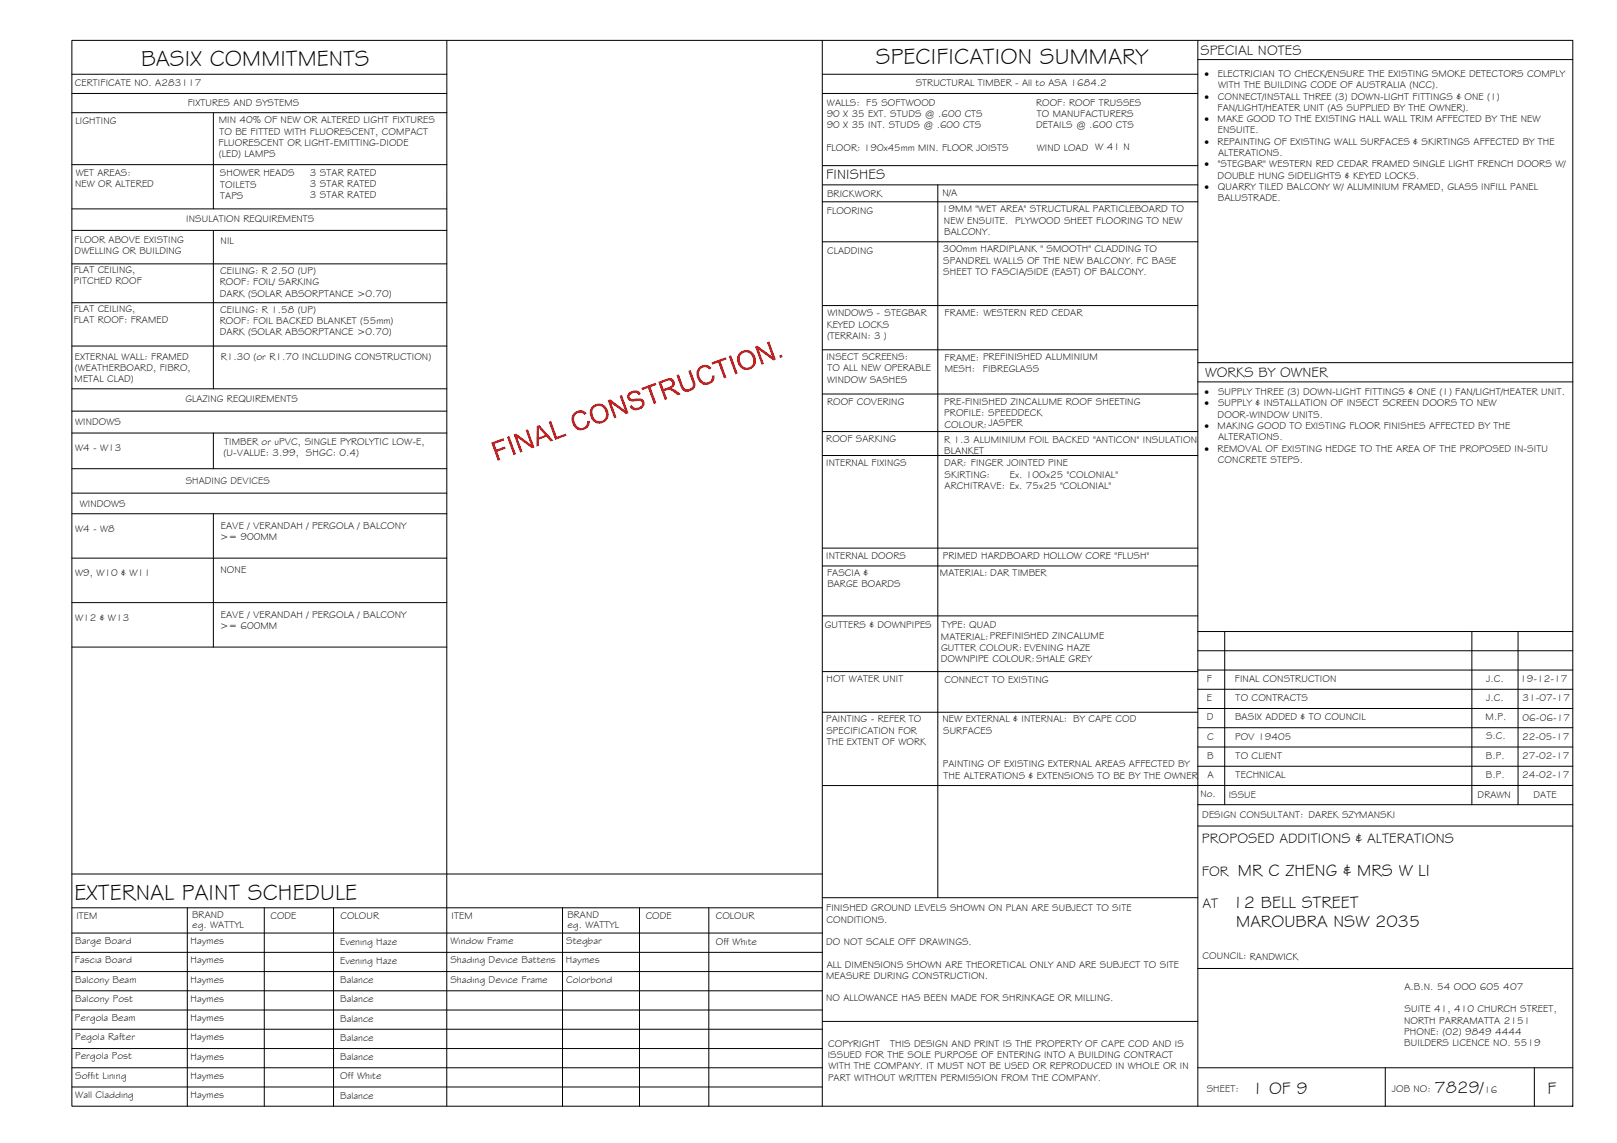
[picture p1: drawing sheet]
<svg xmlns="http://www.w3.org/2000/svg" width="420mm" height="297mm" viewBox="0 0 420 297" stroke-linecap="round" stroke-linejoin="round" font-family="sans-serif">
<defs><g id="words">
<g font-size="5.9">
<text x="36.7" y="17.2">BASIX COMMITMENTS</text>
<text x="227.6" y="16.8">SPECIFICATION SUMMARY</text>
<text x="19.4" y="233.8">EXTERNAL PAINT SCHEDULE</text>
</g>
<g font-size="4.5">
<text x="321.7" y="227.6">MR C ZHENG &amp; MRS W LI</text>
<text x="320.3" y="235.9">12 BELL STREET</text>
<text x="321.2" y="240.9">MAROUBRA NSW 2035</text>
<text x="325.3" y="284.2">1 OF 9</text>
<text x="372.7" y="284.1">7829/</text>
<text x="402.1" y="284.2">F</text>
</g>
<g font-size="3.7">
<text x="311.9" y="14.3">SPECIAL NOTES</text>
<text x="214.7" y="46.6">FINISHES</text>
<text x="313.1" y="98.1">WORKS BY OWNER</text>
<text x="312.3" y="219.2">PROPOSED ADDITIONS &amp; ALTERATIONS</text>
<text x="312.3" y="227.5">FOR</text>
<text x="312.4" y="235.9">AT</text>
</g>
<g font-size="2.6">
<text x="19.5" y="22.5">CERTIFICATE NO. A283117</text>
<text x="237.9" y="22.4">STRUCTURAL TIMBER - All to ASA 1684.2</text>
<text x="313" y="20">·</text>
<text x="316.4" y="20">ELECTRICIAN TO CHECK/ENSURE THE EXISTING SMOKE DETECTORS COMPLY</text>
<text x="316.5" y="22.9">WITH THE BUILDING CODE OF AUSTRALIA (NCC).</text>
<text x="48.8" y="27.5">FIXTURES AND SYSTEMS</text>
<text x="214.9" y="27.4">WALLS: F5 SOFTWOOD</text>
<text x="269.2" y="27.4">ROOF: ROOF TRUSSES</text>
<text x="313" y="25.9">·</text>
<text x="316.4" y="28.8">FAN/LIGHT/HEATER UNIT (AS SUPPLIED BY THE OWNER).</text>
<text x="316.5" y="25.9">CONNECT/INSTALL THREE (3) DOWN-LIGHT FITTINGS &amp; ONE (1)</text>
<text x="19.6" y="32.2">LIGHTING</text>
<text x="56.8" y="32">MIN 40% OF NEW OR ALTERED LIGHT FIXTURES</text>
<text x="57" y="35">TO BE FITTED WITH FLUORESCENT, COMPACT</text>
<text x="214.8" y="30.4">90 X 35 EXT. STUDS @ .600 CTS</text>
<text x="214.8" y="33.3">90 X 35 INT. STUDS @ .600 CTS</text>
<text x="269.2" y="33.3">DETAILS @ .600 CTS</text>
<text x="269.4" y="30.4">TO MANUFACTURERS</text>
<text x="313" y="31.7">·</text>
<text x="316.4" y="31.7">MAKE GOOD TO THE EXISTING HALL WALL TRIM AFFECTED BY THE NEW</text>
<text x="316.4" y="34.7">ENSUITE.</text>
<text x="56.8" y="37.9">FLUORESCENT OR LIGHT-EMITTING-DIODE</text>
<text x="56.9" y="40.8">(LED) LAMPS</text>
<text x="214.7" y="39.2">FLOOR: 190x45mm MIN. FLOOR JOISTS</text>
<text x="269.4" y="39.2">WIND LOAD W 41 N</text>
<text x="313" y="37.6">·</text>
<text x="316.4" y="37.6">REPAINTING OF EXISTING WALL SURFACES &amp; SKIRTINGS AFFECTED BY THE</text>
<text x="316.5" y="40.5">ALTERATIONS.</text>
<text x="19.7" y="45.8">WET AREAS:</text>
<text x="57.2" y="45.8">SHOWER HEADS</text>
<text x="80.5" y="45.6">3 STAR RATED</text>
<text x="313" y="43.5">·</text>
<text x="316.4" y="46.4">DOUBLE HUNG SIDELIGHTS &amp; KEYED LOCKS.</text>
<text x="316.4" y="43.5">&quot;STEGBAR&quot; WESTERN RED CEDAR FRAMED SINGLE LIGHT FRENCH DOORS W/</text>
<text x="19.5" y="48.7">NEW OR ALTERED</text>
<text x="57.2" y="48.7">TOILETS</text>
<text x="57.2" y="51.7">TAPS</text>
<text x="80.5" y="48.6">3 STAR RATED</text>
<text x="80.5" y="51.5">3 STAR RATED</text>
<text x="214.9" y="51.2">BRICKWORK</text>
<text x="244.9" y="51">N/A</text>
<text x="313" y="49.4">·</text>
<text x="316.4" y="52.3">BALUSTRADE.</text>
<text x="316.5" y="49.4">QUARRY TILED BALCONY W/ ALUMINIUM FRAMED, GLASS INFILL PANEL</text>
<text x="48.4" y="57.8">INSULATION REQUIREMENTS</text>
<text x="214.8" y="55.7">FLOORING</text>
<text x="244.7" y="55.2">19MM &quot;WET AREA&quot; STRUCTURAL PARTICLEBOARD TO</text>
<text x="245.3" y="58.1">NEW ENSUITE. PLYWOOD SHEET FLOORING TO NEW</text>
<text x="19.4" y="63.2">FLOOR ABOVE EXISTING</text>
<text x="57.3" y="63.4">NIL</text>
<text x="245" y="65.6">300mm HARDIPLANK &quot; SMOOTH&quot; CLADDING TO</text>
<text x="245.3" y="61">BALCONY.</text>
<text x="19.2" y="71">FLAT CEILING,</text>
<text x="19.4" y="66.1">DWELLING OR BUILDING</text>
<text x="57.2" y="71.2">CEILING: R 2.50 (UP)</text>
<text x="214.9" y="66.1">CLADDING</text>
<text x="245.1" y="68.5">SPANDREL WALLS OF THE NEW BALCONY. FC BASE</text>
<text x="245.1" y="71.5">SHEET TO FASCIA/SIDE (EAST) OF BALCONY.</text>
<text x="19.2" y="73.9">PITCHED ROOF</text>
<text x="57.1" y="74.1">ROOF: FOIL/ SARKING</text>
<text x="57.1" y="77.1">DARK (SOLAR ABSORPTANCE &gt;0.70)</text>
<text x="19.2" y="81.1">FLAT CEILING,</text>
<text x="57.2" y="81.3">CEILING: R 1.58 (UP)</text>
<text x="215" y="82.2">WINDOWS - STEGBAR</text>
<text x="245.5" y="82.2">FRAME: WESTERN RED CEDAR</text>
<text x="19.2" y="84">FLAT ROOF: FRAMED</text>
<text x="57.1" y="84.2">ROOF: FOIL BACKED BLANKET (55mm)</text>
<text x="57.1" y="87.2">DARK (SOLAR ABSORPTANCE &gt;0.70)</text>
<text x="214.8" y="85.1">KEYED LOCKS</text>
<text x="214.9" y="88.1">(TERRAIN: 3 )</text>
<text x="19.4" y="93.4">EXTERNAL WALL: FRAMED</text>
<text x="57.3" y="93.7">R1.30 (or R1.70 INCLUDING CONSTRUCTION)</text>
<text x="214.7" y="93.6">INSECT SCREENS:</text>
<text x="245.5" y="93.7">FRAME: PREFINISHED ALUMINIUM</text>
<text x="19.4" y="99.3">METAL CLAD)</text>
<text x="19.4" y="96.4">(WEATHERBOARD, FIBRO,</text>
<text x="214.9" y="99.5">WINDOW SASHES</text>
<text x="215" y="96.5">TO ALL NEW OPERABLE</text>
<text x="245.5" y="96.7">MESH:</text>
<text x="255.4" y="96.6">FIBREGLASS</text>
<text x="48.2" y="104.5">GLAZING REQUIREMENTS</text>
<text x="214.9" y="105.1">ROOF COVERING</text>
<text x="245.3" y="105.3">PRE-FINISHED ZINCALUME ROOF SHEETING</text>
<text x="313" y="102.7">·</text>
<text x="313" y="105.6">·</text>
<text x="316.5" y="102.7">SUPPLY THREE (3) DOWN-LIGHT FITTINGS &amp; ONE (1) FAN/LIGHT/HEATER UNIT.</text>
<text x="316.5" y="105.6">SUPPLY &amp; INSTALLATION OF INSECT SCREEN DOORS TO NEW</text>
<text x="19.5" y="110.4">WINDOWS</text>
<text x="245.3" y="108.2">PROFILE: SPEEDDECK</text>
<text x="245.4" y="111.1">COLOUR:JASPER</text>
<text x="313" y="111.5">·</text>
<text x="316.4" y="108.6">DOOR-WINDOW UNITS.</text>
<text x="316.4" y="111.5">MAKING GOOD TO EXISTING FLOOR FINISHES AFFECTED BY THE</text>
<text x="19.5" y="117.3">W4 - W13</text>
<text x="58.1" y="118.5">(U-VALUE: 3.99, SHGC: 0.4)</text>
<text x="58.3" y="115.5">TIMBER or uPVC, SINGLE PYROLYTIC LOW-E,</text>
<text x="214.7" y="114.9">ROOF SARKING</text>
<text x="245.3" y="115">R 1.3 ALUMINIUM FOIL BACKED &quot;ANTICON&quot; INSULATION</text>
<text x="245.4" y="117.9">BLANKET</text>
<text x="313" y="117.4">·</text>
<text x="316.4" y="117.4">REMOVAL OF EXISTING HEDGE TO THE AREA OF THE PROPOSED IN-SITU</text>
<text x="316.5" y="114.4">ALTERATIONS.</text>
<text x="48.3" y="125.7">SHADING DEVICES</text>
<text x="214.7" y="121">INTERNAL FIXINGS</text>
<text x="245.3" y="121.2">DAR: FINGER JOINTED PINE</text>
<text x="245.4" y="124.2">SKIRTING:</text>
<text x="262.4" y="124.2">Ex. 100x25 &quot;COLONIAL&quot;</text>
<text x="316.5" y="120.3">CONCRETE STEPS.</text>
<text x="20.7" y="131.6">WINDOWS</text>
<text x="245.4" y="127.1">ARCHITRAVE: Ex. 75x25 &quot;COLONIAL&quot;</text>
<text x="57.3" y="137.5">EAVE / VERANDAH / PERGOLA / BALCONY</text>
<text x="19.5" y="138.3">W4 - W8</text>
<text x="57.2" y="140.4">&gt;= 900MM</text>
<text x="19.5" y="149.8">W9, W10 &amp; W11</text>
<text x="57.3" y="149">NONE</text>
<text x="214.7" y="145.3">INTERNAL DOORS</text>
<text x="214.9" y="149.7">FASCIA &amp;</text>
<text x="244.2" y="149.7">MATERIAL: DAR TIMBER</text>
<text x="245" y="145.2">PRIMED HARDBOARD HOLLOW CORE &quot;FLUSH&quot;</text>
<text x="215" y="152.6">BARGE BOARDS</text>
<text x="19.5" y="161.4">W12 &amp; W13</text>
<text x="57.3" y="160.6">EAVE / VERANDAH / PERGOLA / BALCONY</text>
<text x="57.2" y="163.5">&gt;= 600MM</text>
<text x="214.3" y="163.1">GUTTERS &amp; DOWNPIPES</text>
<text x="244.5" y="166.2">MATERIAL:PREFINISHED ZINCALUME</text>
<text x="244.7" y="163.3">TYPE: QUAD</text>
<text x="244.5" y="172.1">DOWNPIPE COLOUR:SHALE GREY</text>
<text x="244.5" y="169.2">GUTTER COLOUR: EVENING HAZE</text>
<text x="214.8" y="177.2">HOT WATER UNIT</text>
<text x="245.4" y="177.4">CONNECT TO EXISTING</text>
<text x="313.6" y="177.2">F</text>
<text x="320.9" y="177.2">FINAL CONSTRUCTION</text>
<text x="386.2" y="177.1">J.C.</text>
<text x="395" y="177.3">19-12-17</text>
<text x="313.6" y="182.2">E</text>
<text x="321.1" y="182.2">TO CONTRACTS</text>
<text x="386.2" y="182.2">J.C.</text>
<text x="395.6" y="182.3">31-07-17</text>
<text x="214.7" y="187.7">PAINTING - REFER TO</text>
<text x="214.7" y="190.7">SPECIFICATION FOR</text>
<text x="244.9" y="187.7">NEW EXTERNAL &amp; INTERNAL: BY CAPE COD</text>
<text x="245.1" y="190.7">SURFACES</text>
<text x="313.6" y="187.2">D</text>
<text x="320.9" y="187.2">BASIX ADDED &amp; TO COUNCIL</text>
<text x="386" y="187.1">M.P.</text>
<text x="395.6" y="187.3">06-06-17</text>
<text x="214.8" y="193.6">THE EXTENT OF WORK</text>
<text x="313.7" y="197.2">B</text>
<text x="313.7" y="192.2">C</text>
<text x="320.9" y="192.2">POV 19405</text>
<text x="321.1" y="197.2">TO CLIENT</text>
<text x="386.1" y="197.1">B.P.</text>
<text x="386.1" y="192.1">S.C.</text>
<text x="395.5" y="197.3">27-02-17</text>
<text x="395.5" y="192.3">22-05-17</text>
<text x="245" y="199.4">PAINTING OF EXISTING EXTERNAL AREAS AFFECTED BY</text>
<text x="245.1" y="202.4">THE ALTERATIONS &amp; EXTENSIONS TO BE BY THE OWNER</text>
<text x="313.7" y="202.2">A</text>
<text x="321.1" y="202.2">TECHNICAL</text>
<text x="386.1" y="202.1">B.P.</text>
<text x="395.5" y="202.3">24-02-17</text>
<text x="311.9" y="207.1">No.</text>
<text x="319.3" y="207.3">ISSUE</text>
<text x="383.9" y="207.5">DRAWN</text>
<text x="398.5" y="207.4">DATE</text>
<text x="312.4" y="212.6">DESIGN CONSULTANT: DAREK SZYMANSKI</text>
<text x="19.8" y="238.9">ITEM</text>
<text x="49.9" y="238.6">BRAND</text>
<text x="70.3" y="238.9">CODE</text>
<text x="88.5" y="238.8">COLOUR</text>
<text x="117.3" y="238.9">ITEM</text>
<text x="147.4" y="238.6">BRAND</text>
<text x="167.8" y="238.9">CODE</text>
<text x="186" y="238.8">COLOUR</text>
<text x="214.7" y="236.8">FINISHED GROUND LEVELS SHOWN ON PLAN ARE SUBJECT TO SITE</text>
<text x="214.8" y="239.7">CONDITIONS.</text>
<text x="19.5" y="245.4">Barge Board</text>
<text x="49.5" y="245.4">Haymes</text>
<text x="50" y="241.1">eg. WATTYL</text>
<text x="88.4" y="245.5">Evening Haze</text>
<text x="117" y="245.3">Window Frame</text>
<text x="147.1" y="245.4">Stegbar</text>
<text x="147.5" y="241.1">eg. WATTYL</text>
<text x="186" y="245.5">Off White</text>
<text x="214.7" y="245.6">DO NOT SCALE OFF DRAWINGS.</text>
<text x="19.5" y="250.4">Fascia Board</text>
<text x="49.5" y="250.4">Haymes</text>
<text x="88.4" y="250.5">Evening Haze</text>
<text x="117" y="250.4">Shading Device Battens</text>
<text x="147.1" y="250.4">Haymes</text>
<text x="214.8" y="251.5">ALL DIMENSIONS SHOWN ARE THEORETICAL ONLY AND ARE SUBJECT TO SITE</text>
<text x="312.5" y="249.3">COUNCIL: RANDWICK</text>
<text x="19.5" y="255.4">Balcony Beam</text>
<text x="49.5" y="255.4">Haymes</text>
<text x="88.4" y="255.5">Balance</text>
<text x="117" y="255.4">Shading Device Frame</text>
<text x="147.1" y="255.3">Colorbond</text>
<text x="214.7" y="254.4">MEASURE DURING CONSTRUCTION.</text>
<text x="364.9" y="257.3">A.B.N. 54 OOO 605 407</text>
<text x="19.6" y="260.3">Balcony Post</text>
<text x="49.5" y="260.4">Haymes</text>
<text x="88.4" y="260.5">Balance</text>
<text x="214.7" y="260.3">NO ALLOWANCE HAS BEEN MADE FOR SHRINKAGE OR MILLING.</text>
<text x="364.9" y="263.1">SUITE 41, 410 CHURCH STREET,</text>
<text x="19.5" y="265.4">Pergola Beam</text>
<text x="49.5" y="265.4">Haymes</text>
<text x="88.4" y="265.5">Balance</text>
<text x="364.8" y="266">NORTH PARRAMATTA 2151</text>
<text x="364.9" y="269">PHONE: (02) 9849 4444</text>
<text x="19.5" y="270.4">Pegola Rafter</text>
<text x="19.5" y="275.3">Pergola Post</text>
<text x="49.5" y="270.4">Haymes</text>
<text x="49.5" y="275.4">Haymes</text>
<text x="88.4" y="270.5">Balance</text>
<text x="88.4" y="275.5">Balance</text>
<text x="215.1" y="274.9">ISSUED FOR THE SOLE PURPOSE OF ENTERING INTO A BUILDING CONTRACT</text>
<text x="215.2" y="272">COPYRIGHT</text>
<text x="231.3" y="272">THIS DESIGN AND PRINT IS THE PROPERTY OF CAPE COD AND IS</text>
<text x="364.9" y="271.9">BUILDERS LICENCE NO. 5519</text>
<text x="19.5" y="280.4">Soffit Lining</text>
<text x="49.5" y="280.4">Haymes</text>
<text x="88.4" y="280.5">Off White</text>
<text x="215.2" y="280.8">PART WITHOUT WRITTEN PERMISSION FROM THE COMPANY.</text>
<text x="215.3" y="277.9">WITH THE COMPANY. IT MUST NOT BE USED OR REPRODUCED IN WHOLE OR IN</text>
<text x="19.5" y="285.4">Wall Cladding</text>
<text x="49.5" y="285.4">Haymes</text>
<text x="88.4" y="285.5">Balance</text>
<text x="313.6" y="283.8">SHEET:</text>
<text x="361.7" y="283.9">JOB NO:</text>
<text x="385.6" y="284.1">16</text>
</g>
</g></defs>
<!-- layer: BORDER -->
<g fill="none" stroke="#000" stroke-width=".26">
<path d="M18.7 10.5h390v277h-390zM116.1 10.5v277M213.7 19.3h97.5M213.7 10.5v277M311.2 15.5h97.5M311.2 10.5v277M213.7 24.3h97.5M213.7 52.4h97.5M213.8 48h97.4M213.8 43h97.4M243.7 48v185.3M213.7 79.4h97.5"/>
<path d="M213.7 62.8h97.5M213.7 90.9h97.5M311.2 94.2h97.5M311.2 99.2h97.5M213.7 112.2h97.5M213.7 102.4h97.5M213.7 118.4h97.5M213.7 142.4h97.5M213.7 147.1h97.5M213.7 174.5h97.5M213.7 160.1h97.5M311.2 179.1h97.5"/>
<path d="M311.2 174.1h97.5M311.2 169.1h97.5M311.2 164.1h97.5M318.2 164.1v45M382.4 164.1v45M394.4 164.1v45M213.7 185.1h97.5M311.2 199.1h97.5M311.2 194.1h97.5M311.2 189.1h97.5M311.2 184.1h97.5M213.7 204.1h97.5"/>
<path d="M311.2 204.1h97.5M311.2 214.7h97.5M311.2 209.1h97.5M18.7 227.1h195M18.7 235.9h195M48.7 235.9v51.6M68.7 235.9v51.6M86.7 235.9v51.6M146.2 235.9v51.6M166.2 235.9v51.6M184.2 235.9v51.6M213.7 233.3h97.5"/>
<path d="M18.7 242.5h195M18.7 247.5h195M18.7 252.5h195M18.7 257.5h195M311.2 251.7h97.5M18.7 277.5h195M18.7 262.5h195M18.7 267.5h195M18.7 272.5h195M213.7 265.4h97.5M311.2 277.5h97.5M359.9 277.5v10"/>
<path d="M398.7 277.5v10M18.7 282.5h195"/>
</g>
<!-- layer: BASIX -->
<g fill="none" stroke="#000" stroke-width=".26">
<path d="M18.7 19.3h97.4M18.7 24.3h97.4M18.7 29.3h97.4M55.4 29.3v25M18.7 42.8h97.4M18.7 54.3h97.4M18.7 59.9h97.4M55.4 59.9v41.1M18.7 68.6h97.4M18.7 78.7h97.4M18.7 89.9h97.4M18.7 106.8h97.4"/>
<path d="M18.7 112.5h97.4M18.7 101h97.4M55.4 112.5v9.3M18.7 121.8h97.4M18.7 128.2h97.4M18.7 133.5h97.4M55.4 133.5v34.7M18.7 145h97.4M18.7 156.6h97.4M18.7 168.2h97.4"/>
</g>
<!-- layer: Stamp - Final Construction -->
<g fill="#f00">
<path d="M127.6 115l3.2-1.1 .2 .5-2.5 1 .5 1.4 2.2-.8 .2 .6-2.2 .8 .8 2.1-.6 .2z"/>
<path d="M131.7 113.6l.6-.3 1.8 4.7-.7 .3z"/>
<path d="M133.5 112.9l.6-.2 3.8 2.8-1.3-3.7 .6-.2 1.7 4.7-.7 .2-3.8-2.8 1.4 3.7-.6 .2z"/>
<path d="M142.6 109.6l.6-.2 1.5 4.1 2.3-.8 .2 .5-2.9 1.1z"/>
<path d="M149.1 107.4l.7-.5 .9-.3 1 .2 .6 .5 .1 .2-.5 .4-.9-.7-1 .2-.7 .7-.1 .8 .6 1.7 .9 .6 1.3-.3 .4-.4 .1-1.1h.7l-.1 1.1-.6 .8-.7 .4-1 .1-.7-.2-.7-.5-.5-.7-.4-1.2 .1-.9z"/>
<path d="M157.9 104l.6-.2 3.9 2.8-1.4-3.7 .6-.2 1.7 4.7-.6 .2-3.8-2.8 1.3 3.7-.6 .2z"/>
<path d="M163.3 102.2l.8-.5 1.2-.2 .7 .2 .5 .7-.6 .3-.4-.5-.6-.1-1.1 .4a.74 .74 0 0 0 0 1 .74 .74 0 0 0 1 .1l1.5-.1 .5 .2 .5 .5 .2 .9-.4 .7-.8 .6-1 .2-1.1-.2-.6-.8 .6-.3 .4 .6 1 .1 .9-.4 .3-.6a1.13 1.13 0 0 0-1.7-.7h-.9l-.9-.3-.3-.8z"/>
<path d="M166.7 100.8l3.7-1.3 .2 .5-1.6 .6 1.5 4.1-.6 .3-1.5-4.2-1.6 .6z"/>
<path d="M175.8 97.5l.6-.2 1.4 3.6 .6 .3 .7-.1 .8-.5 .2-.5-1.3-3.7 .7-.2 1.2 3.4v.8l-.3 .5-.6 .5-.9 .4h-.8l-.6-.3-.7-1.1z"/>
<path d="M181.6 95.6l.7-.5 .9-.3 .9 .2 .6 .5 .2 .2-.6 .3-.7-.5-1.1 .1-.6 .5-.3 .9 .2 .8 .5 1 .9 .6 1.3-.3 .4-.6 .1-.9h.6v.9l-.6 .9-.7 .4-1.1 .2-.7-.2-.7-.5-.6-.9-.2-1.1 .1-.9z"/>
<path d="M184.9 94.2l3.7-1.3 .2 .5-1.6 .6 1.6 4.1-.7 .2-1.5-4.1-1.5 .6z"/>
<path d="M189.3 92.6l.7-.3 1.7 4.7-.6 .3z"/>
<path d="M196.2 90.1l.6-.3 3.8 2.9-1.3-3.7 .6-.3 1.7 4.7-.6 .3-3.8-2.8 1.3 3.7-.6 .2z"/>
<path d="M202.5 92.4l.6-.3 .3 .7-.7 .2z"/>
<path d="M139.5 110.7l.7-.2 3.6 4-.7 .2-1.1-1.2-2 .7v1.6l-.6 .3zM140 111.1v2.6l1.6-.6z"/>
<path d="M153.8 105.7l.8-.6 .9-.2 1 .2 .9 .6 .5 .8 .2 1.1-.1 1.1-.6 .7-.7 .5-1.1 .2-1-.3-.6-.5-.5-.7-.3-1.4 .2-.7zM154.4 105.9l-.5 1 .1 .8 .4 1 .6 .6 .6 .2 1.3-.4 .5-.6 .1-.9-.6-1.5-1.1-.6h-.6z"/>
<path d="M171 99.2l2.7-.9 .9 .1 .6 .6 .2 .8-.4 .6-.6 .5 .8 .3 1.7 1.2-.8 .3-2.2-1.4-1.3 .3 .8 2.1-.7 .2zM171.8 99.5l.6 1.6 2-.8 .3-.6-.2-.5-.5-.3z"/>
<path d="M192 91.9l.7-.6 1-.3h.7l1 .5 .7 .8 .3 1.1v1l-.6 .9-.7 .6-1.1 .3-.8-.2-.7-.5-.6-.7-.4-1.2 .1-.9zM192.8 92l-.6 1v.6l.4 1.1 .5 .5 .7 .3 1.2-.2 .5-.5 .3-.7-.1-.8-.5-1-.5-.5-.7-.3z"/>
</g>
<use href="#words"/>
</svg>
